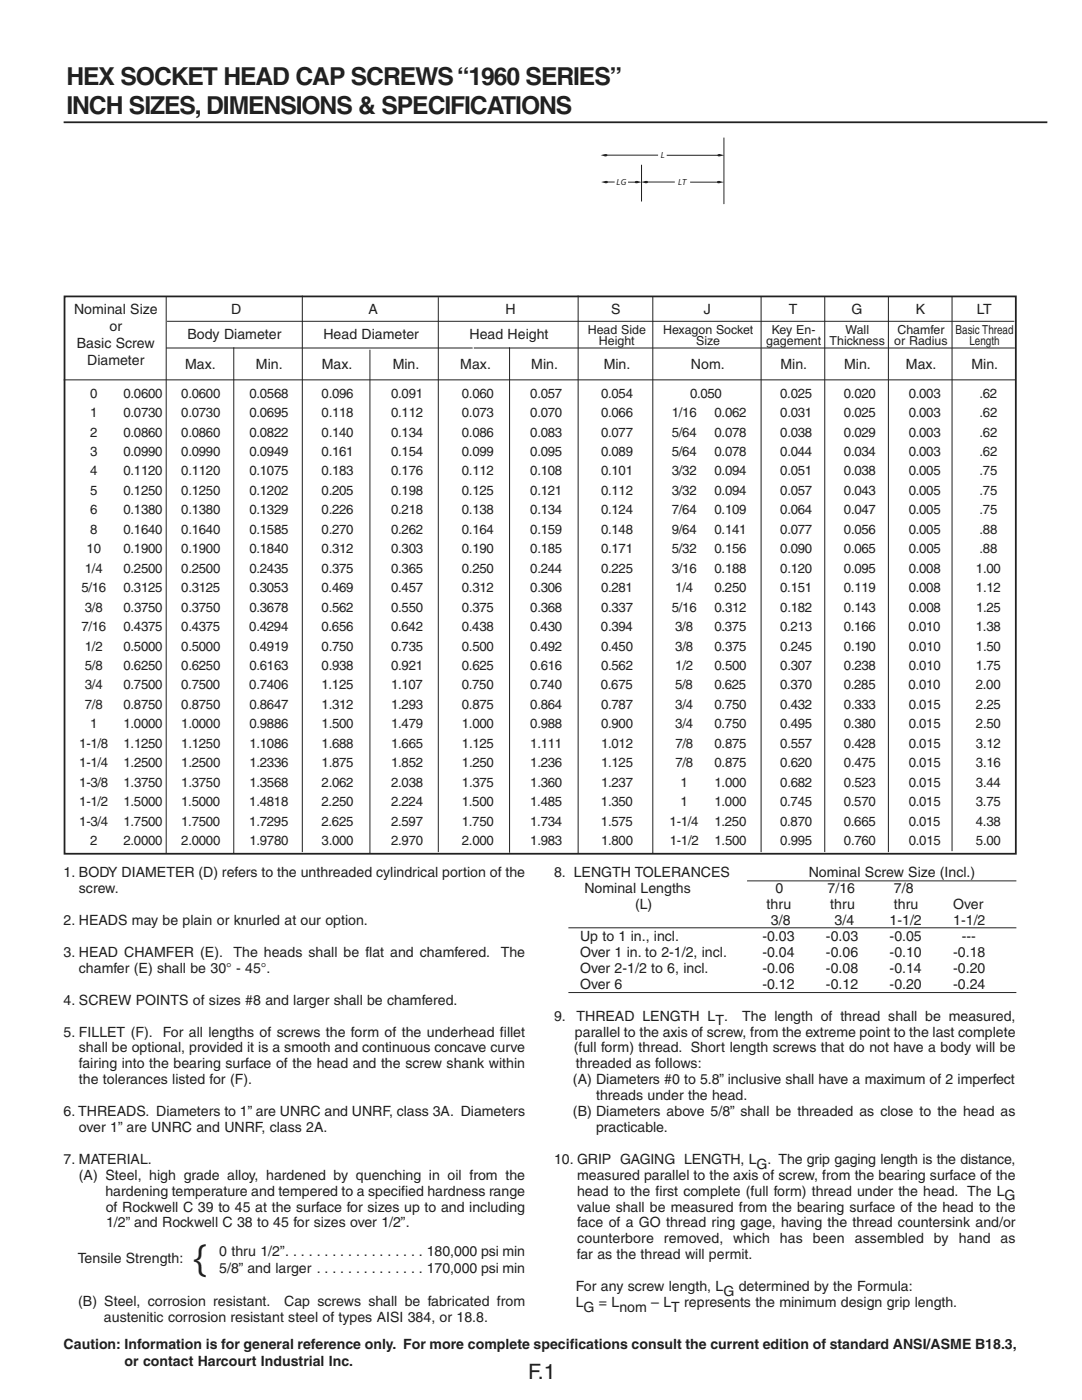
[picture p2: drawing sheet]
<svg xmlns="http://www.w3.org/2000/svg" width="216mm" height="279mm" viewBox="0 0 216 279" stroke-linecap="round" stroke-linejoin="round" font-family="sans-serif">
<defs><g id="words">
<text font-size="7.1" fill="#231f20" x="38.9" y="253.4">{</text>
<g font-size="4.9" fill="#231f20">
<text x="13.3" y="16.9">HEX SOCKET HEAD CAP SCREWS “1960 SERIES”</text>
<text x="13.3" y="22.8">INCH SIZES, DIMENSIONS &amp; SPECIFICATIONS</text>
</g>
<text font-size="4.2" fill="#231f20" x="105.4" y="275.2">F.1</text>
<g font-size="2.8" fill="#231f20">
<text x="14.8" y="62.6">Nominal Size</text>
<text x="21.9" y="66">or</text>
<text x="46.1" y="62.6">D</text>
<text x="73.5" y="62.6">A</text>
<text x="100.9" y="62.6">H</text>
<text x="121.9" y="62.6">S</text>
<text x="140.4" y="62.6">J</text>
<text x="157.4" y="62.6">T</text>
<text x="169.9" y="62.6">G</text>
<text x="182.7" y="62.6">K</text>
<text x="194.9" y="62.6">LT</text>
<text x="15.3" y="69.4">Basic Screw</text>
<text x="37.4" y="67.7">Body Diameter</text>
<text x="64.5" y="67.7">Head Diameter</text>
<text x="93.7" y="67.7">Head Height</text>
<text x="17.4" y="72.8">Diameter</text>
<text x="36.9" y="73.6">Max.</text>
<text x="51.1" y="73.6">Min.</text>
<text x="64.2" y="73.6">Max.</text>
<text x="78.4" y="73.6">Min.</text>
<text x="91.8" y="73.6">Max.</text>
<text x="106" y="73.6">Min.</text>
<text x="120.5" y="73.6">Min.</text>
<text x="137.9" y="73.6">Nom.</text>
<text x="155.7" y="73.6">Min.</text>
<text x="168.5" y="73.6">Min.</text>
<text x="180.8" y="73.6">Max.</text>
<text x="193.9" y="73.6">Min.</text>
<text x="12.7" y="175.1">1. BODY DIAMETER (D) refers to the unthreaded cylindrical portion of the</text>
<text x="15.7" y="178.3">screw.</text>
<text x="110.6" y="175.1">8. LENGTH TOLERANCES</text>
<text x="116.6" y="178.3">Nominal Lengths</text>
<text x="154.7" y="178.3">0</text>
<text x="161.4" y="175.1">Nominal Screw Size (Incl.)</text>
<text x="165.1" y="178.3">7/16</text>
<text x="178.4" y="178.3">7/8</text>
<text x="12.7" y="184.6">2. HEADS may be plain or knurled at our option.</text>
<text x="126.7" y="181.5">(L)</text>
<text x="153" y="181.5">thru</text>
<text x="153.8" y="184.6">3/8</text>
<text x="165.7" y="181.5">thru</text>
<text x="166.5" y="184.6">3/4</text>
<text x="177.5" y="184.6">1-1/2</text>
<text x="178.4" y="181.5">thru</text>
<text x="190.2" y="184.6">1-1/2</text>
<text x="190.2" y="181.5">Over</text>
<text x="12.7" y="191">3. HEAD CHAMFER (E).</text>
<text x="46.6" y="191">The heads shall be flat and chamfered.</text>
<text x="99.9" y="191">The</text>
<text x="115.7" y="187.8">Up to 1 in., incl.</text>
<text x="115.7" y="191">Over 1 in. to 2-1/2, incl.</text>
<text x="152.1" y="187.8">-0.03</text>
<text x="152.1" y="191">-0.04</text>
<text x="164.8" y="187.8">-0.03</text>
<text x="164.8" y="191">-0.06</text>
<text x="177.5" y="187.8">-0.05</text>
<text x="177.5" y="191">-0.10</text>
<text x="190.2" y="191">-0.18</text>
<text x="191.9" y="187.8">---</text>
<text x="15.7" y="194.2">chamfer (E) shall be 30° - 45°.</text>
<text x="115.7" y="194.2">Over 2-1/2 to 6, incl.</text>
<text x="115.7" y="197.3">Over 6</text>
<text x="152.1" y="194.2">-0.06</text>
<text x="152.1" y="197.3">-0.12</text>
<text x="164.8" y="194.2">-0.08</text>
<text x="164.8" y="197.3">-0.12</text>
<text x="177.5" y="194.2">-0.14</text>
<text x="177.5" y="197.3">-0.20</text>
<text x="190.2" y="194.2">-0.20</text>
<text x="190.2" y="197.3">-0.24</text>
<text x="12.7" y="200.5">4. SCREW POINTS of sizes #8 and larger shall be chamfered.</text>
<text x="110.6" y="203.7">9.</text>
<text x="115" y="203.7">THREAD LENGTH L .</text>
<text x="148.1" y="203.7">The length of thread shall be measured,</text>
<text x="12.7" y="206.9">5. FILLET (F).</text>
<text x="32.5" y="206.9">For all lengths of screws the form of the underhead fillet</text>
<text x="114.7" y="206.9">parallel to the axis of screw, from the extreme point to the last complete</text>
<text x="142.8" y="204.6">T</text>
<text x="15.7" y="210">shall be optional, provided it is a smooth and continuous concave curve</text>
<text x="15.7" y="213.2">fairing into the bearing surface of the head and the screw shank within</text>
<text x="114.5" y="210">(full form) thread. Short length screws that do not have a body will be</text>
<text x="114.9" y="213.2">threaded as follows:</text>
<text x="15.7" y="216.4">the tolerances listed for (F).</text>
<text x="114.3" y="216.4">(A) Diameters #0 to 5.8” inclusive shall have a maximum of 2 imperfect</text>
<text x="118.9" y="219.6">threads under the head.</text>
<text x="12.7" y="222.7">6. THREADS. Diameters to 1” are UNRC and UNRF, class 3A. Diameters</text>
<text x="15.7" y="225.9">over 1” are UNRC and UNRF, class 2A.</text>
<text x="114.3" y="222.7">(B) Diameters above 5/8” shall be threaded as close to the head as</text>
<text x="118.9" y="225.9">practicable.</text>
<text x="12.7" y="232.3">7. MATERIAL.</text>
<text x="110.6" y="232.3">10. GRIP GAGING LENGTH, L</text>
<text x="151" y="233.2">G</text>
<text x="153.1" y="232.3">. The grip gaging length is the distance,</text>
<text x="15.7" y="235.4">(A) Steel, high grade alloy, hardened by quenching in oil from the</text>
<text x="21" y="238.6">hardening temperature and tempered to a specified hardness range</text>
<text x="115.2" y="235.4">measured parallel to the axis of screw, from the bearing surface of the</text>
<text x="115.2" y="238.6">head to the first complete (full form) thread under the head. The L</text>
<text x="200.5" y="239.6">G</text>
<text x="21.1" y="241.8">of Rockwell C 39 to 45 at the surface for sizes up to and including</text>
<text x="21.2" y="245">1/2” and Rockwell C 38 to 45 for sizes over 1/2”.</text>
<text x="115.2" y="241.8">value shall be measured from the bearing surface of the head to the</text>
<text x="115.2" y="245">face of a GO thread ring gage, having the thread countersink and/or</text>
<text x="43.8" y="250.8">0 thru 1/2”. . . . . . . . . . . . . . . . . . 180,000 psi min</text>
<text x="115.1" y="251.3">far as the thread will permit.</text>
<text x="115.2" y="248.1">counterbore</text>
<text x="132.5" y="248.1">removed,</text>
<text x="146.3" y="248.1">which</text>
<text x="155.6" y="248.1">has</text>
<text x="162.2" y="248.1">been</text>
<text x="170.6" y="248.1">assembled</text>
<text x="186.4" y="248.1">by</text>
<text x="191.3" y="248.1">hand</text>
<text x="199.6" y="248.1">as</text>
<text x="15.5" y="252.1">Tensile Strength:</text>
<text x="43.8" y="254.1">5/8” and larger . . . . . . . . . . . . . . 170,000 psi min</text>
<text x="114.9" y="257.7">For any screw length, L</text>
<text x="147.4" y="257.7">determined by the Formula:</text>
<text x="15.6" y="260.7">(B) Steel, corrosion resistant.</text>
<text x="20.8" y="263.9">austenitic corrosion resistant steel of types AISI 384, or 18.8.</text>
<text x="56.7" y="260.7">Cap screws shall be fabricated from</text>
<text x="114.9" y="260.8">L</text>
<text x="116.5" y="261.8">G</text>
<text x="119.5" y="260.8">= L</text>
<text x="123.6" y="261.8">nom</text>
<text x="129.9" y="260.8">– L</text>
<text x="133.9" y="261.8">T</text>
<text x="136.5" y="260.8">represents the minimum design grip length.</text>
<text x="144.3" y="258.6">G</text>
<text x="12.7" y="269.3">Caution: Information is for general reference only. For more complete specifications consult the current edition of standard ANSI/ASME B18.3,</text>
<text x="24.9" y="272.6">or contact Harcourt Industrial Inc.</text>
</g>
<g font-size="2.6" fill="#231f20">
<text x="18" y="79.4">0</text>
<text x="18" y="83.2">1</text>
<text x="24.6" y="79.4">0.0600</text>
<text x="24.6" y="83.2">0.0730</text>
<text x="36.2" y="79.4">0.0600</text>
<text x="36.2" y="83.2">0.0730</text>
<text x="49.8" y="79.4">0.0568</text>
<text x="49.8" y="83.2">0.0695</text>
<text x="64.2" y="79.4">0.096</text>
<text x="64.2" y="83.2">0.118</text>
<text x="78.1" y="79.4">0.091</text>
<text x="78.1" y="83.2">0.112</text>
<text x="92.2" y="79.4">0.060</text>
<text x="92.2" y="83.2">0.073</text>
<text x="105.8" y="79.4">0.057</text>
<text x="105.8" y="83.2">0.070</text>
<text x="119.9" y="79.4">0.054</text>
<text x="119.9" y="83.2">0.066</text>
<text x="134" y="83.2">1/16</text>
<text x="137.7" y="79.4">0.050</text>
<text x="142.6" y="83.2">0.062</text>
<text x="155.7" y="79.4">0.025</text>
<text x="155.7" y="83.2">0.031</text>
<text x="168.4" y="79.4">0.020</text>
<text x="168.4" y="83.2">0.025</text>
<text x="181.3" y="79.4">0.003</text>
<text x="181.3" y="83.2">0.003</text>
<text x="195.4" y="79.4">.62</text>
<text x="195.5" y="83.2">.62</text>
<text x="18" y="87.1">2</text>
<text x="24.6" y="87.1">0.0860</text>
<text x="36.2" y="87.1">0.0860</text>
<text x="49.8" y="87.1">0.0822</text>
<text x="64.2" y="87.1">0.140</text>
<text x="78.1" y="87.1">0.134</text>
<text x="92.2" y="87.1">0.086</text>
<text x="105.8" y="87.1">0.083</text>
<text x="119.9" y="87.1">0.077</text>
<text x="134" y="87.1">5/64</text>
<text x="142.6" y="87.1">0.078</text>
<text x="155.7" y="87.1">0.038</text>
<text x="168.4" y="87.1">0.029</text>
<text x="181.3" y="87.1">0.003</text>
<text x="195.5" y="87.1">.62</text>
<text x="18" y="91">3</text>
<text x="18" y="94.9">4</text>
<text x="24.6" y="91">0.0990</text>
<text x="24.6" y="94.9">0.1120</text>
<text x="36.2" y="91">0.0990</text>
<text x="36.2" y="94.9">0.1120</text>
<text x="49.8" y="91">0.0949</text>
<text x="49.8" y="94.9">0.1075</text>
<text x="64.2" y="91">0.161</text>
<text x="64.2" y="94.9">0.183</text>
<text x="78.1" y="91">0.154</text>
<text x="78.1" y="94.9">0.176</text>
<text x="92.2" y="91">0.099</text>
<text x="92.2" y="94.9">0.112</text>
<text x="105.8" y="91">0.095</text>
<text x="105.8" y="94.9">0.108</text>
<text x="119.9" y="91">0.089</text>
<text x="119.9" y="94.9">0.101</text>
<text x="134" y="91">5/64</text>
<text x="134" y="94.9">3/32</text>
<text x="142.6" y="91">0.078</text>
<text x="142.6" y="94.9">0.094</text>
<text x="155.7" y="91">0.044</text>
<text x="155.7" y="94.9">0.051</text>
<text x="168.4" y="91">0.034</text>
<text x="168.4" y="94.9">0.038</text>
<text x="181.3" y="91">0.003</text>
<text x="181.3" y="94.9">0.005</text>
<text x="195.5" y="91">.62</text>
<text x="195.5" y="94.9">.75</text>
<text x="18" y="98.8">5</text>
<text x="24.6" y="98.8">0.1250</text>
<text x="36.2" y="98.8">0.1250</text>
<text x="49.8" y="98.8">0.1202</text>
<text x="64.2" y="98.8">0.205</text>
<text x="78.1" y="98.8">0.198</text>
<text x="92.2" y="98.8">0.125</text>
<text x="105.8" y="98.8">0.121</text>
<text x="119.9" y="98.8">0.112</text>
<text x="134" y="98.8">3/32</text>
<text x="142.6" y="98.8">0.094</text>
<text x="155.7" y="98.8">0.057</text>
<text x="168.4" y="98.8">0.043</text>
<text x="181.3" y="98.8">0.005</text>
<text x="195.5" y="98.8">.75</text>
<text x="18" y="102.7">6</text>
<text x="18" y="106.5">8</text>
<text x="24.6" y="102.7">0.1380</text>
<text x="24.6" y="106.5">0.1640</text>
<text x="36.2" y="102.7">0.1380</text>
<text x="36.2" y="106.5">0.1640</text>
<text x="49.8" y="102.7">0.1329</text>
<text x="49.8" y="106.5">0.1585</text>
<text x="64.2" y="102.7">0.226</text>
<text x="64.2" y="106.5">0.270</text>
<text x="78.1" y="102.7">0.218</text>
<text x="78.1" y="106.5">0.262</text>
<text x="92.2" y="102.7">0.138</text>
<text x="92.2" y="106.5">0.164</text>
<text x="105.8" y="102.7">0.134</text>
<text x="105.8" y="106.5">0.159</text>
<text x="119.9" y="102.7">0.124</text>
<text x="119.9" y="106.5">0.148</text>
<text x="134" y="102.7">7/64</text>
<text x="134" y="106.5">9/64</text>
<text x="142.6" y="102.7">0.109</text>
<text x="142.6" y="106.5">0.141</text>
<text x="155.7" y="102.7">0.064</text>
<text x="155.7" y="106.5">0.077</text>
<text x="168.4" y="102.7">0.047</text>
<text x="168.4" y="106.5">0.056</text>
<text x="181.3" y="102.7">0.005</text>
<text x="181.3" y="106.5">0.005</text>
<text x="195.5" y="102.7">.75</text>
<text x="195.5" y="106.5">.88</text>
<text x="17.3" y="110.4">10</text>
<text x="24.6" y="110.4">0.1900</text>
<text x="36.2" y="110.4">0.1900</text>
<text x="49.8" y="110.4">0.1840</text>
<text x="64.2" y="110.4">0.312</text>
<text x="78.1" y="110.4">0.303</text>
<text x="92.2" y="110.4">0.190</text>
<text x="105.8" y="110.4">0.185</text>
<text x="119.9" y="110.4">0.171</text>
<text x="134" y="110.4">5/32</text>
<text x="142.6" y="110.4">0.156</text>
<text x="155.7" y="110.4">0.090</text>
<text x="168.4" y="110.4">0.065</text>
<text x="181.3" y="110.4">0.005</text>
<text x="195.5" y="110.4">.88</text>
<text x="16.2" y="118.2">5/16</text>
<text x="16.9" y="114.3">1/4</text>
<text x="24.6" y="114.3">0.2500</text>
<text x="24.6" y="118.2">0.3125</text>
<text x="36.2" y="118.2">0.3125</text>
<text x="36.2" y="114.3">0.2500</text>
<text x="49.8" y="118.2">0.3053</text>
<text x="49.8" y="114.3">0.2435</text>
<text x="64.2" y="118.2">0.469</text>
<text x="64.2" y="114.3">0.375</text>
<text x="78" y="118.2">0.457</text>
<text x="78.1" y="114.3">0.365</text>
<text x="92.2" y="118.2">0.312</text>
<text x="92.2" y="114.3">0.250</text>
<text x="105.8" y="118.2">0.306</text>
<text x="105.8" y="114.3">0.244</text>
<text x="119.9" y="118.2">0.281</text>
<text x="119.9" y="114.3">0.225</text>
<text x="134" y="114.3">3/16</text>
<text x="134.7" y="118.2">1/4</text>
<text x="142.6" y="118.2">0.250</text>
<text x="142.6" y="114.3">0.188</text>
<text x="155.7" y="118.2">0.151</text>
<text x="155.7" y="114.3">0.120</text>
<text x="168.4" y="118.2">0.119</text>
<text x="168.4" y="114.3">0.095</text>
<text x="181.3" y="118.2">0.008</text>
<text x="181.3" y="114.3">0.008</text>
<text x="194.7" y="118.2">1.12</text>
<text x="194.7" y="114.3">1.00</text>
<text x="16.2" y="125.9">7/16</text>
<text x="16.9" y="122.1">3/8</text>
<text x="24.6" y="125.9">0.4375</text>
<text x="24.6" y="122.1">0.3750</text>
<text x="36.2" y="125.9">0.4375</text>
<text x="36.2" y="122.1">0.3750</text>
<text x="49.8" y="125.9">0.4294</text>
<text x="49.8" y="122.1">0.3678</text>
<text x="64.2" y="125.9">0.656</text>
<text x="64.2" y="122.1">0.562</text>
<text x="78" y="125.9">0.642</text>
<text x="78.1" y="122.1">0.550</text>
<text x="92.1" y="125.9">0.438</text>
<text x="92.2" y="122.1">0.375</text>
<text x="105.8" y="125.9">0.430</text>
<text x="105.8" y="122.1">0.368</text>
<text x="119.9" y="125.9">0.394</text>
<text x="119.9" y="122.1">0.337</text>
<text x="134.1" y="122.1">5/16</text>
<text x="134.7" y="125.9">3/8</text>
<text x="142.6" y="125.9">0.375</text>
<text x="142.6" y="122.1">0.312</text>
<text x="155.7" y="125.9">0.213</text>
<text x="155.7" y="122.1">0.182</text>
<text x="168.4" y="125.9">0.166</text>
<text x="168.4" y="122.1">0.143</text>
<text x="181.3" y="125.9">0.010</text>
<text x="181.3" y="122.1">0.008</text>
<text x="194.7" y="125.9">1.38</text>
<text x="194.8" y="122.1">1.25</text>
<text x="16.9" y="129.8">1/2</text>
<text x="24.6" y="129.8">0.5000</text>
<text x="36.2" y="129.8">0.5000</text>
<text x="49.8" y="129.8">0.4919</text>
<text x="64.2" y="129.8">0.750</text>
<text x="78.1" y="129.8">0.735</text>
<text x="92.2" y="129.8">0.500</text>
<text x="105.8" y="129.8">0.492</text>
<text x="119.9" y="129.8">0.450</text>
<text x="134.8" y="129.8">3/8</text>
<text x="142.6" y="129.8">0.375</text>
<text x="155.7" y="129.8">0.245</text>
<text x="168.4" y="129.8">0.190</text>
<text x="181.3" y="129.8">0.010</text>
<text x="194.7" y="129.8">1.50</text>
<text x="16.9" y="133.7">5/8</text>
<text x="16.9" y="137.6">3/4</text>
<text x="24.6" y="137.6">0.7500</text>
<text x="24.6" y="133.7">0.6250</text>
<text x="36.2" y="137.6">0.7500</text>
<text x="36.2" y="133.7">0.6250</text>
<text x="49.7" y="137.6">0.7406</text>
<text x="49.8" y="133.7">0.6163</text>
<text x="64.2" y="137.6">1.125</text>
<text x="64.2" y="133.7">0.938</text>
<text x="78" y="137.6">1.107</text>
<text x="78.1" y="133.7">0.921</text>
<text x="92.1" y="137.6">0.750</text>
<text x="92.2" y="133.7">0.625</text>
<text x="105.8" y="137.6">0.740</text>
<text x="105.8" y="133.7">0.616</text>
<text x="119.9" y="137.6">0.675</text>
<text x="119.9" y="133.7">0.562</text>
<text x="134.7" y="137.6">5/8</text>
<text x="134.8" y="133.7">1/2</text>
<text x="142.5" y="137.6">0.625</text>
<text x="142.6" y="133.7">0.500</text>
<text x="155.7" y="137.6">0.370</text>
<text x="155.7" y="133.7">0.307</text>
<text x="168.4" y="137.6">0.285</text>
<text x="168.4" y="133.7">0.238</text>
<text x="181.3" y="137.6">0.010</text>
<text x="181.3" y="133.7">0.010</text>
<text x="194.7" y="137.6">2.00</text>
<text x="194.7" y="133.7">1.75</text>
<text x="16.9" y="141.5">7/8</text>
<text x="24.6" y="141.5">0.8750</text>
<text x="36.2" y="141.5">0.8750</text>
<text x="49.8" y="141.5">0.8647</text>
<text x="64.2" y="141.5">1.312</text>
<text x="78.1" y="141.5">1.293</text>
<text x="92.2" y="141.5">0.875</text>
<text x="105.8" y="141.5">0.864</text>
<text x="119.9" y="141.5">0.787</text>
<text x="134.8" y="141.5">3/4</text>
<text x="142.6" y="141.5">0.750</text>
<text x="155.7" y="141.5">0.432</text>
<text x="168.4" y="141.5">0.333</text>
<text x="181.3" y="141.5">0.015</text>
<text x="194.7" y="141.5">2.25</text>
<text x="15.8" y="149.2">1-1/8</text>
<text x="18" y="145.4">1</text>
<text x="24.6" y="145.4">1.0000</text>
<text x="24.6" y="149.2">1.1250</text>
<text x="36.2" y="145.4">1.0000</text>
<text x="36.2" y="149.2">1.1250</text>
<text x="49.8" y="145.4">0.9886</text>
<text x="49.8" y="149.2">1.1086</text>
<text x="64.2" y="145.4">1.500</text>
<text x="64.2" y="149.2">1.688</text>
<text x="78.1" y="145.4">1.479</text>
<text x="78.1" y="149.2">1.665</text>
<text x="92.2" y="145.4">1.000</text>
<text x="92.2" y="149.2">1.125</text>
<text x="105.8" y="145.4">0.988</text>
<text x="105.8" y="149.2">1.111</text>
<text x="119.9" y="145.4">0.900</text>
<text x="119.9" y="149.2">1.012</text>
<text x="134.8" y="145.4">3/4</text>
<text x="134.8" y="149.2">7/8</text>
<text x="142.6" y="145.4">0.750</text>
<text x="142.6" y="149.2">0.875</text>
<text x="155.7" y="145.4">0.495</text>
<text x="155.7" y="149.2">0.557</text>
<text x="168.4" y="145.4">0.380</text>
<text x="168.4" y="149.2">0.428</text>
<text x="181.3" y="145.4">0.015</text>
<text x="181.3" y="149.2">0.015</text>
<text x="194.7" y="145.4">2.50</text>
<text x="194.7" y="149.2">3.12</text>
<text x="15.8" y="153.1">1-1/4</text>
<text x="24.6" y="153.1">1.2500</text>
<text x="36.2" y="153.1">1.2500</text>
<text x="49.8" y="153.1">1.2336</text>
<text x="64.2" y="153.1">1.875</text>
<text x="78.1" y="153.1">1.852</text>
<text x="92.2" y="153.1">1.250</text>
<text x="105.8" y="153.1">1.236</text>
<text x="119.9" y="153.1">1.125</text>
<text x="134.8" y="153.1">7/8</text>
<text x="142.6" y="153.1">0.875</text>
<text x="155.7" y="153.1">0.620</text>
<text x="168.4" y="153.1">0.475</text>
<text x="181.3" y="153.1">0.015</text>
<text x="194.7" y="153.1">3.16</text>
<text x="15.8" y="157">1-3/8</text>
<text x="15.8" y="160.9">1-1/2</text>
<text x="24.6" y="160.9">1.5000</text>
<text x="24.6" y="157">1.3750</text>
<text x="36.2" y="160.9">1.5000</text>
<text x="36.2" y="157">1.3750</text>
<text x="49.7" y="160.9">1.4818</text>
<text x="49.8" y="157">1.3568</text>
<text x="64.2" y="160.9">2.250</text>
<text x="64.2" y="157">2.062</text>
<text x="78" y="160.9">2.224</text>
<text x="78.1" y="157">2.038</text>
<text x="92.2" y="160.9">1.500</text>
<text x="92.2" y="157">1.375</text>
<text x="105.8" y="160.9">1.485</text>
<text x="105.8" y="157">1.360</text>
<text x="119.9" y="160.9">1.350</text>
<text x="119.9" y="157">1.237</text>
<text x="135.8" y="160.9">1</text>
<text x="135.8" y="157">1</text>
<text x="142.6" y="160.9">1.000</text>
<text x="142.6" y="157">1.000</text>
<text x="155.7" y="160.9">0.745</text>
<text x="155.7" y="157">0.682</text>
<text x="168.4" y="160.9">0.570</text>
<text x="168.4" y="157">0.523</text>
<text x="181.3" y="160.9">0.015</text>
<text x="181.3" y="157">0.015</text>
<text x="194.7" y="160.9">3.75</text>
<text x="194.7" y="157">3.44</text>
<text x="15.8" y="164.8">1-3/4</text>
<text x="24.6" y="164.8">1.7500</text>
<text x="36.2" y="164.8">1.7500</text>
<text x="49.7" y="164.8">1.7295</text>
<text x="64.2" y="164.8">2.625</text>
<text x="78" y="164.8">2.597</text>
<text x="92.1" y="164.8">1.750</text>
<text x="105.8" y="164.8">1.734</text>
<text x="119.9" y="164.8">1.575</text>
<text x="133.6" y="164.8">1-1/4</text>
<text x="142.6" y="164.8">1.250</text>
<text x="155.7" y="164.8">0.870</text>
<text x="168.4" y="164.8">0.665</text>
<text x="181.3" y="164.8">0.015</text>
<text x="194.7" y="164.8">4.38</text>
<text x="18" y="168.6">2</text>
<text x="24.6" y="168.6">2.0000</text>
<text x="36.2" y="168.6">2.0000</text>
<text x="49.8" y="168.6">1.9780</text>
<text x="64.2" y="168.6">3.000</text>
<text x="78.1" y="168.6">2.970</text>
<text x="92.2" y="168.6">2.000</text>
<text x="105.8" y="168.6">1.983</text>
<text x="119.9" y="168.6">1.800</text>
<text x="133.6" y="168.6">1-1/2</text>
<text x="142.6" y="168.6">1.500</text>
<text x="155.7" y="168.6">0.995</text>
<text x="168.4" y="168.6">0.760</text>
<text x="181.3" y="168.6">0.015</text>
<text x="194.7" y="168.6">5.00</text>
</g>
<g font-size="2.5" fill="#231f20">
<text x="117.3" y="66.7">Head Side</text>
<text x="119.5" y="68.8">Height</text>
<text x="132.3" y="66.7">Hexagon Socket</text>
<text x="138.9" y="68.8">Size</text>
<text x="152.9" y="68.8">gagement</text>
<text x="154" y="66.7">Key En-</text>
<text x="165.5" y="68.8">Thickness</text>
<text x="168.7" y="66.7">Wall</text>
<text x="178.5" y="68.8">or Radius</text>
<text x="179.1" y="66.7">Chamfer</text>
<text x="190.7" y="66.7">Basic Thread</text>
<text x="193.4" y="68.8">Length</text>
</g>
<g font-size="1.8" fill="#231f20">
<text x="131.8" y="31.6">L</text>
<text x="123" y="36.9">LG</text>
<text x="135.4" y="36.9">LT</text>
</g>
</g></defs>
<path d="M12.7 24.4h196.3M12.9 59.2h189.8v111.2h-189.8z" fill="none" stroke="#231f20" stroke-width=".35"/>
<g fill="none" stroke="#231f20" stroke-width=".2">
<path d="M33.2 59.2v111.2M60.3 59v111.1M87.5 59.3v110.8M115.4 59v111.4M130.3 59.2v111.1M151.9 59.1v111M164.6 59.1v111M177.3 59.1v111M190 59.1v110.8M12.7 75.8h189.9M33.2 69.5h61.1M33.3 64.1h169.1"/>
<path d="M46.6 69.3v101.1M73.8 69.8v100.5M94.5 69.5h108M101.7 69.3v100.9M149.1 175.8h53.7M113.4 185.2h89.4M113.4 198.1h89.4"/>
</g>
<path d="M94.1 26.3h92.2v30.4h-92.2z" fill="#fff"/>
<path d="M121.1 36.3h1.5M128 32.9v7.3M144.4 27.5v13.2" fill="none" stroke="#231f20" stroke-width=".2"/>
<path d="M119.9 36.3l1-.2 .4 .2-.4 .3z" fill="#231f20"/>
<path d="M125.3 36.4h1.6" fill="none" stroke="#231f20" stroke-width=".2"/>
<path d="M126.8 36.1l1.2 .3-1.2 .1-.1-.1z" fill="#231f20"/>
<path d="M129.1 36.3h5.5" fill="none" stroke="#231f20" stroke-width=".2"/>
<path d="M127.9 36.3l1-.2 .4 .2-.4 .3z" fill="#231f20"/>
<path d="M137.7 36.4h5.5" fill="none" stroke="#231f20" stroke-width=".2"/>
<path d="M143.2 36.1l1.2 .3-1.2 .1-.1-.1z" fill="#231f20"/>
<path d="M121 31h10.3" fill="none" stroke="#231f20" stroke-width=".2"/>
<path d="M119.8 31l1-.3 .4 .3-.4 .2z" fill="#231f20"/>
<path d="M133 31h10.3" fill="none" stroke="#231f20" stroke-width=".2"/>
<path d="M143.3 30.8l1.2 .2-1.2 .2-.1-.2z" fill="#231f20"/>
<use href="#words"/>
</svg>
